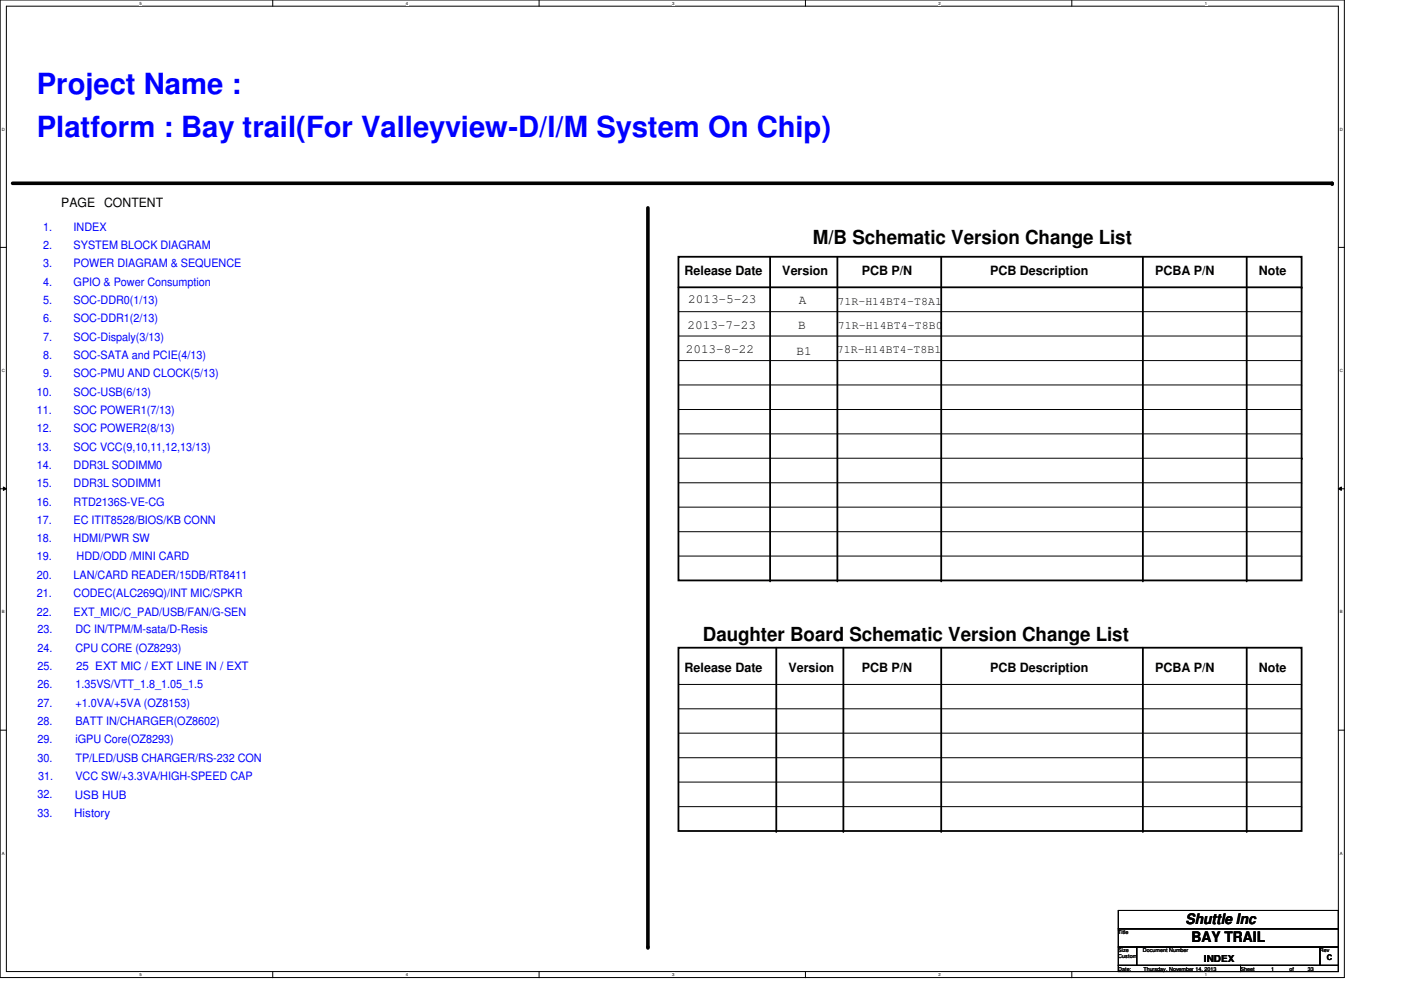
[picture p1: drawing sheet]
<svg xmlns="http://www.w3.org/2000/svg" width="297mm" height="210mm" viewBox="0 0 297 210" stroke-linecap="round" stroke-linejoin="round" font-family="sans-serif">
<defs><g id="words">
<g font-size="6.2" fill="#00f">
<text x="7.8" y="20">Project Name :</text>
<text x="7.8" y="29">Platform : Bay trail(For Valleyview-D/I/M System On Chip)</text>
</g>
<g font-size="4.1">
<text x="172.3" y="51.8">M/B Schematic Version Change List</text>
<text x="149" y="136">Daughter Board Schematic Version Change List</text>
</g>
<g font-size="3.1">
<text x="251.4" y="195.9">Shuttle Inc</text>
<text x="252.6" y="199.8">BAY TRAIL</text>
</g>
<g font-size="2.7">
<text x="13" y="43.9">PAGE CONTENT</text>
<text x="145.2" y="58.3">Release Date</text>
<text x="165.9" y="58.3">Version</text>
<text x="182.7" y="58.3">PCB P/N</text>
<text x="209.9" y="58.3">PCB Description</text>
<text x="244.9" y="58.3">PCBA P/N</text>
<text x="266.9" y="58.3">Note</text>
<text x="145.9" y="64.2">2013-5-23</text>
<text x="169.4" y="64.5">A</text>
<text x="145.8" y="69.8">2013-7-23</text>
<text x="169.2" y="69.8">B</text>
<text x="145.4" y="74.8">2013-8-22</text>
<text x="168.9" y="75.2">B1</text>
<text x="145.2" y="142.5">Release Date</text>
<text x="167.2" y="142.5">Version</text>
<text x="182.7" y="142.5">PCB P/N</text>
<text x="209.9" y="142.5">PCB Description</text>
<text x="244.9" y="142.5">PCBA P/N</text>
<text x="266.9" y="142.5">Note</text>
</g>
<g font-size="2.5" fill="#00f">
<text x="9.1" y="52.8">2.</text>
<text x="9.1" y="48.9">1.</text>
<text x="15.6" y="48.9">INDEX</text>
<text x="15.6" y="52.8">SYSTEM BLOCK DIAGRAM</text>
<text x="9.1" y="56.7">3.</text>
<text x="15.6" y="56.7">POWER DIAGRAM &amp; SEQUENCE</text>
<text x="9.1" y="64.4">5.</text>
<text x="9.1" y="60.5">4.</text>
<text x="15.6" y="64.4">SOC-DDR0(1/13)</text>
<text x="15.6" y="60.5">GPIO &amp; Power Consumption</text>
<text x="9.1" y="68.3">6.</text>
<text x="15.6" y="68.3">SOC-DDR1(2/13)</text>
<text x="9.1" y="76.1">8.</text>
<text x="9.1" y="72.2">7.</text>
<text x="15.6" y="76.1">SOC-SATA and PCIE(4/13)</text>
<text x="15.6" y="72.2">SOC-Dispaly(3/13)</text>
<text x="7.8" y="83.9">10.</text>
<text x="9.1" y="80">9.</text>
<text x="15.6" y="83.9">SOC-USB(6/13)</text>
<text x="15.6" y="80">SOC-PMU AND CLOCK(5/13)</text>
<text x="7.8" y="87.8">11.</text>
<text x="15.6" y="87.8">SOC POWER1(7/13)</text>
<text x="7.8" y="95.5">13.</text>
<text x="7.8" y="91.7">12.</text>
<text x="15.6" y="95.5">SOC VCC(9,10,11,12,13/13)</text>
<text x="15.6" y="91.7">SOC POWER2(8/13)</text>
<text x="7.8" y="99.4">14.</text>
<text x="15.6" y="99.4">DDR3L SODIMM0</text>
<text x="7.8" y="107.2">16.</text>
<text x="7.8" y="103.3">15.</text>
<text x="15.6" y="107.2">RTD2136S-VE-CG</text>
<text x="15.6" y="103.3">DDR3L SODIMM1</text>
<text x="7.8" y="111.1">17.</text>
<text x="15.6" y="111.1">EC ITIT8528/BIOS/KB CONN</text>
<text x="7.8" y="118.8">19.</text>
<text x="7.8" y="115">18.</text>
<text x="15.6" y="115">HDMI/PWR SW</text>
<text x="16.3" y="118.8">HDD/ODD /MINI CARD</text>
<text x="7.8" y="122.7">20.</text>
<text x="15.6" y="122.7">LAN/CARD READER/15DB/RT8411</text>
<text x="7.8" y="126.6">21.</text>
<text x="7.8" y="130.5">22.</text>
<text x="15.6" y="130.5">EXT_MIC/C_PAD/USB/FAN/G-SEN</text>
<text x="15.6" y="126.6">CODEC(ALC269Q)/INT MIC/SPKR</text>
<text x="8" y="134.3">23.</text>
<text x="16" y="134.3">DC IN/TPM/M-sata/D-Resis</text>
<text x="8" y="142">25.</text>
<text x="8" y="138.1">24.</text>
<text x="16" y="138.1">CPU CORE (OZ8293)</text>
<text x="16.1" y="142">25 EXT MIC / EXT LINE IN / EXT</text>
<text x="8" y="145.9">26.</text>
<text x="8" y="149.8">27.</text>
<text x="16" y="149.8">+1.0VA/+5VA (OZ8153)</text>
<text x="16" y="145.9">1.35VS/VTT_1.8_1.05_1.5</text>
<text x="8" y="153.7">28.</text>
<text x="16" y="153.7">BATT IN/CHARGER(OZ8602)</text>
<text x="8" y="161.5">30.</text>
<text x="8" y="157.6">29.</text>
<text x="16" y="161.5">TP/LED/USB CHARGER/RS-232 CON</text>
<text x="16" y="157.6">iGPU Core(OZ8293)</text>
<text x="8.1" y="165.4">31.</text>
<text x="16" y="165.4">VCC SW/+3.3VA/HIGH-SPEED CAP</text>
<text x="8" y="169.2">32.</text>
<text x="8" y="173.1">33.</text>
<text x="15.7" y="173.3">History</text>
<text x="15.9" y="169.4">USB HUB</text>
</g>
<g font-size="2.5">
<text x="177.5" y="64.6">71R-H14BT4-T8A1</text>
<text x="177.7" y="69.8">71R-H14BT4-T8B0</text>
<text x="177.4" y="74.8">71R-H14BT4-T8B1</text>
</g>
<text font-size="2" x="255.3" y="204">INDEX</text>
<text font-size="1.7" x="281.3" y="203.5">C</text>
<g font-size="1.1">
<text x="237.1" y="198">Title</text>
<text x="237.1" y="201.9">Size</text>
<text x="237.1" y="203.2">Custom</text>
<text x="242.3" y="201.9">Document Number</text>
<text x="279.9" y="201.9">Rev</text>
<text x="237.1" y="205.8">Date:</text>
<text x="242.4" y="205.8">Thursday, November 14, 2013</text>
<text x="263" y="205.8">Sheet</text>
<text x="269.5" y="205.8">1</text>
<text x="273.4" y="205.8">of</text>
<text x="277.3" y="205.8">33</text>
</g>
<g font-size=".9">
<text x="29.6" y="1">5</text>
<text x="86.1" y="1">4</text>
<text x="142.5" y="1">3</text>
<text x="199" y="1">2</text>
<text x="255.5" y="1">1</text>
<text x=".4" y="27.7">D</text>
<text x="284.1" y="27.7">D</text>
<text x=".4" y="78.8">C</text>
<text x="284.1" y="78.8">C</text>
<text x=".4" y="130">B</text>
<text x="284.1" y="130">B</text>
<text x=".4" y="181.2">A</text>
<text x="284.1" y="181.2">A</text>
<text x="29.6" y="207">5</text>
<text x="86.1" y="207">4</text>
<text x="142.5" y="207">3</text>
<text x="199" y="207">2</text>
<text x="255.5" y="207">1</text>
</g>
</g></defs>
<path d="M0 0h285v207.3h-285zM1.4 1.3h282.4v204.7h-282.4z" fill="none" stroke="#000" stroke-width=".21"/>
<g fill="#fff">
<path d="M29.6 .2h.5v1h-.5z"/>
<path d="M29.6 206.2h.5v1h-.5z"/>
</g>
<path d="M57.8 0v1.3M57.8 206v1.3" fill="none" stroke="#000" stroke-width=".21"/>
<g fill="#fff">
<path d="M86.1 .2h.5v1h-.5z"/>
<path d="M86.1 206.2h.5v1h-.5z"/>
</g>
<path d="M114.3 0v1.3M114.3 206v1.3" fill="none" stroke="#000" stroke-width=".21"/>
<g fill="#fff">
<path d="M142.5 .2h.5v1h-.5z"/>
<path d="M142.5 206.2h.5v1h-.5z"/>
</g>
<path d="M170.8 0v1.3M170.8 206v1.3" fill="none" stroke="#000" stroke-width=".21"/>
<g fill="#fff">
<path d="M199 .2h.5v1h-.5z"/>
<path d="M199 206.2h.5v1h-.5z"/>
</g>
<path d="M227.2 0v1.3M227.2 206v1.3" fill="none" stroke="#000" stroke-width=".21"/>
<g fill="#fff">
<path d="M255.5 .2h.5v1h-.5z"/>
<path d="M255.5 206.2h.5v1h-.5z"/>
<path d="M.4 26.9h.6v1h-.6z"/>
<path d="M284.1 26.9h.6v1h-.6z"/>
<path d="M.4 78h.6v1h-.6z"/>
<path d="M284.1 78h.6v1h-.6z"/>
</g>
<path d="M0 52.5h1.4M283.8 52.5h1.3" fill="none" stroke="#000" stroke-width=".21"/>
<g fill="#fff">
<path d="M.4 129.2h.6v1h-.6z"/>
<path d="M284.1 129.2h.6v1h-.6z"/>
</g>
<path d="M0 103.6h1.4M.7 103.3l.7 .3-.7 .4zM283.8 103.6l.6-.3v.7zM283.8 103.6h1.3" fill="none" stroke="#000" stroke-width=".21"/>
<path d="M.7 103.3l.7 .3-.7 .4zM283.8 103.6l.6-.3v.7z" fill="#000"/>
<g fill="#fff">
<path d="M.4 180.4h.5v1h-.5z"/>
<path d="M284.1 180.4h.5v1h-.5z"/>
</g>
<g fill="none" stroke="#000" stroke-width=".21">
<path d="M143.8 71.2h132.2M143.8 66.1h132.2M143.8 76.5h132.2M276 71.2h.1M276 66.1h.1M276 76.5h.1M143.8 81.6h132.2M143.8 92h132.2M143.8 86.8h132.2M144 97.2h132.1M276 81.6h.1M276 92h.1"/>
<path d="M276 86.8h.1M276.1 97.2h.1M143.8 112.7h132.2M143.8 107.5h132.2M143.8 117.9h132.2M143.8 102.4h132.2M276 112.7h.1M276 107.5h.1M276 117.9h.1M276 102.4h.1M0 154.8h1.4M143.8 155.4h132.2"/>
<path d="M143.8 145.1h132.2M143.8 150.3h132.2M276 155.4h.1M276 145.1h.1M276 150.3h.1M283.8 154.8h1.3M143.8 171h132.2M143.8 160.7h132.2M143.8 165.8h132.2M276 171h.1M276 160.7h.1M276 165.8h.1"/>
<path d="M237.1 193h46.7v3.9h-46.7zM237.1 196.9h46.7v3.9h-46.7zM237.1 200.8h3.9v3.9h-3.9zM237.1 204.7h25.9v1.3h-25.9zM241 200.8h38.9v3.9h-38.9zM263 204.7h20.8v1.3h-20.8zM279.9 200.8h3.9v3.9h-3.9z"/>
</g>
<path d="M2.7 38.9h279.7M137.4 44.1v156.7" fill="none" stroke="#000" stroke-width=".76"/>
<g fill="#000">
<circle cx="282.4" cy="38.9" r=".38"/>
<circle cx="276" cy="60.9" r=".19"/>
<circle cx="163.3" cy="123.1" r=".19"/>
<circle cx="177.5" cy="123.1" r=".19"/>
<circle cx="199.6" cy="123.1" r=".19"/>
<circle cx="242.3" cy="123.1" r=".19"/>
<circle cx="264.3" cy="123.1" r=".19"/>
<circle cx="164.6" cy="176.2" r=".19"/>
<circle cx="178.8" cy="176.2" r=".19"/>
<circle cx="199.6" cy="176.2" r=".19"/>
<circle cx="242.3" cy="176.2" r=".19"/>
<circle cx="264.3" cy="176.2" r=".19"/>
<circle cx="137.4" cy="200.8" r=".38"/>
</g>
<g fill="none" stroke="#000" stroke-width=".38">
<path d="M143.8 54.4h132.2v68.7h-132.2zM163.3 54.4v68.7M177.5 54.4v68.7M199.6 54.4v68.7M242.3 54.4v68.7M264.3 54.4v68.7M143.8 60.9h132.2M143.8 137.3h132.2v38.9h-132.2zM164.6 137.3v38.9M178.8 137.3v38.9M199.6 137.3v38.9M242.3 137.3v38.9"/>
<path d="M264.3 137.3v38.9"/>
</g>
<use href="#words"/>
</svg>
